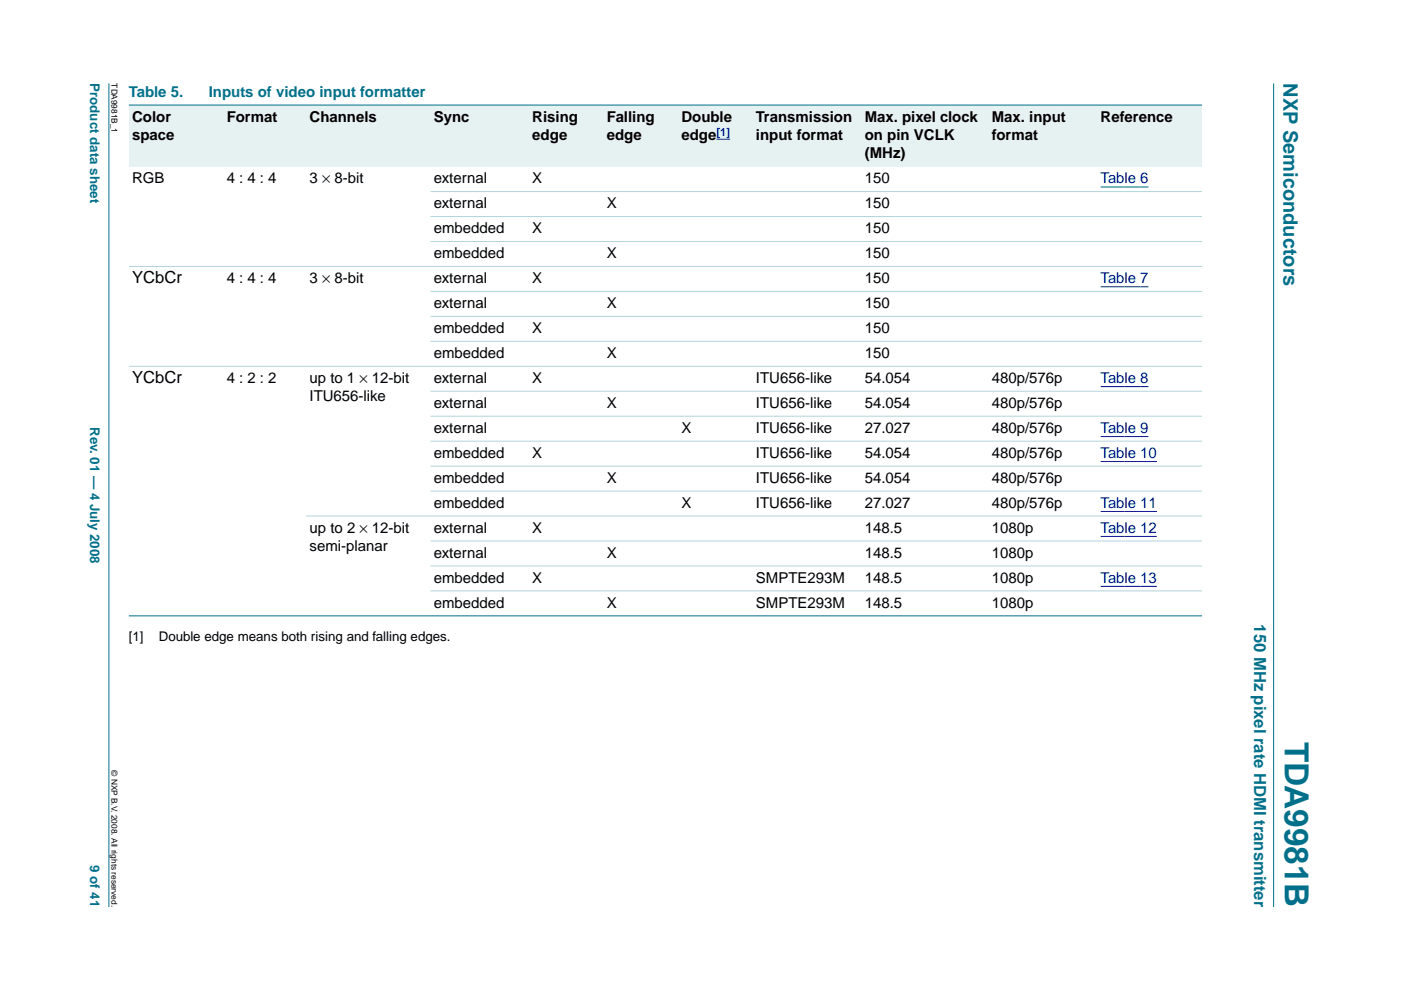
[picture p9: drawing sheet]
<svg xmlns="http://www.w3.org/2000/svg" width="297mm" height="210mm" viewBox="0 0 297 210" stroke-linecap="round" stroke-linejoin="round" font-family="sans-serif">
<defs><g id="words">
<text font-size="7.1" fill="#00708a" x="272.4" y="157.3" transform="rotate(90 272.4 157.3)">TDA9981B</text>
<text font-size="4.2" fill="#00708a" x="272.2" y="17.7" transform="rotate(90 272.2 17.7)">NXP Semiconductors</text>
<g font-size="3.5">
<text x="28" y="60">YCbCr</text>
<text x="28" y="81.2">YCbCr</text>
</g>
<text font-size="3.5" fill="#00708a" x="265.9" y="132.4" transform="rotate(90 265.9 132.4)">150 MHz pixel rate HDMI transmitter</text>
<g font-size="3.2" fill="#00708a">
<text x="27.3" y="20.5">Table 5.</text>
<text x="44.3" y="20.5">Inputs of video input formatter</text>
</g>
<g font-size="3.2">
<text x="28" y="25.8">Color</text>
<text x="28" y="29.7">space</text>
<text x="48.1" y="25.8">Format</text>
<text x="65.6" y="25.8">Channels</text>
<text x="92" y="25.8">Sync</text>
<text x="112.8" y="25.8">Rising</text>
<text x="112.8" y="29.7">edge</text>
<text x="128.7" y="25.8">Falling</text>
<text x="128.7" y="29.7">edge</text>
<text x="144.5" y="25.8">Double</text>
<text x="144.5" y="29.7">edge</text>
<text x="160.3" y="25.8">Transmission</text>
<text x="160.3" y="29.7">input format</text>
<text x="183.4" y="25.8">Max. pixel clock</text>
<text x="183.4" y="29.7">on pin VCLK</text>
<text x="210.3" y="25.8">Max. input</text>
<text x="210.3" y="29.7">format</text>
<text x="233.4" y="25.8">Reference</text>
<text x="183.4" y="33.6">(MHz)</text>
<text x="28" y="38.9">RGB</text>
<text x="48.1" y="38.9">4 : 4 : 4</text>
<text x="65.6" y="38.9">3 × 8-bit</text>
<text x="92" y="38.9">external</text>
<text x="112.8" y="38.9">X</text>
<text x="183.4" y="38.9">150</text>
<text x="92" y="44.1">external</text>
<text x="128.7" y="44.1">X</text>
<text x="183.4" y="44.1">150</text>
<text x="92" y="49.4">embedded</text>
<text x="112.8" y="49.4">X</text>
<text x="183.4" y="49.4">150</text>
<text x="92" y="54.7">embedded</text>
<text x="128.7" y="54.7">X</text>
<text x="183.4" y="54.7">150</text>
<text x="48.1" y="60">4 : 4 : 4</text>
<text x="65.6" y="60">3 × 8-bit</text>
<text x="92" y="65.3">external</text>
<text x="92" y="60">external</text>
<text x="112.8" y="60">X</text>
<text x="128.7" y="65.3">X</text>
<text x="183.4" y="65.3">150</text>
<text x="183.4" y="60">150</text>
<text x="92" y="70.6">embedded</text>
<text x="112.8" y="70.6">X</text>
<text x="183.4" y="70.6">150</text>
<text x="92" y="75.9">embedded</text>
<text x="128.7" y="75.9">X</text>
<text x="183.4" y="75.9">150</text>
<text x="48.1" y="81.2">4 : 2 : 2</text>
<text x="65.6" y="81.2">up to 1 × 12-bit</text>
<text x="92" y="81.2">external</text>
<text x="112.8" y="81.2">X</text>
<text x="160.3" y="81.2">ITU656-like</text>
<text x="183.4" y="81.2">54.054</text>
<text x="210.3" y="81.2">480p/576p</text>
<text x="65.6" y="85.1">ITU656-like</text>
<text x="92" y="86.5">external</text>
<text x="128.7" y="86.5">X</text>
<text x="160.3" y="86.5">ITU656-like</text>
<text x="183.4" y="86.5">54.054</text>
<text x="210.3" y="86.5">480p/576p</text>
<text x="92" y="91.8">external</text>
<text x="144.5" y="91.8">X</text>
<text x="160.3" y="91.8">ITU656-like</text>
<text x="183.4" y="91.8">27.027</text>
<text x="210.3" y="91.8">480p/576p</text>
<text x="92" y="97.1">embedded</text>
<text x="112.8" y="97.1">X</text>
<text x="160.3" y="97.1">ITU656-like</text>
<text x="183.4" y="97.1">54.054</text>
<text x="210.3" y="97.1">480p/576p</text>
<text x="92" y="102.4">embedded</text>
<text x="92" y="107.6">embedded</text>
<text x="128.7" y="102.4">X</text>
<text x="144.5" y="107.6">X</text>
<text x="160.3" y="102.4">ITU656-like</text>
<text x="160.3" y="107.6">ITU656-like</text>
<text x="183.4" y="102.4">54.054</text>
<text x="183.4" y="107.6">27.027</text>
<text x="210.3" y="102.4">480p/576p</text>
<text x="210.3" y="107.6">480p/576p</text>
<text x="65.6" y="112.9">up to 2 × 12-bit</text>
<text x="92" y="112.9">external</text>
<text x="112.8" y="112.9">X</text>
<text x="183.4" y="112.9">148.5</text>
<text x="210.3" y="112.9">1080p</text>
<text x="65.6" y="116.8">semi-planar</text>
<text x="92" y="118.2">external</text>
<text x="128.7" y="118.2">X</text>
<text x="183.4" y="118.2">148.5</text>
<text x="210.3" y="118.2">1080p</text>
<text x="92" y="123.5">embedded</text>
<text x="112.8" y="123.5">X</text>
<text x="160.3" y="123.5">SMPTE293M</text>
<text x="183.4" y="123.5">148.5</text>
<text x="210.3" y="123.5">1080p</text>
<text x="92" y="128.8">embedded</text>
<text x="128.7" y="128.8">X</text>
<text x="160.3" y="128.8">SMPTE293M</text>
<text x="183.4" y="128.8">148.5</text>
<text x="210.3" y="128.8">1080p</text>
</g>
<g font-size="3.2" fill="#00f">
<text x="233.4" y="38.9">Table 6</text>
<text x="233.4" y="60">Table 7</text>
<text x="233.4" y="81.2">Table 8</text>
<text x="233.4" y="91.8">Table 9</text>
<text x="233.4" y="97.1">Table 10</text>
<text x="233.4" y="107.6">Table 11</text>
<text x="233.4" y="112.9">Table 12</text>
<text x="233.4" y="123.5">Table 13</text>
</g>
<g font-size="2.8" fill="#00708a">
<text x="19.1" y="17.7" transform="rotate(90 19.1 17.7)">Product data sheet</text>
<text x="19.1" y="90.5" transform="rotate(90 19.1 90.5)">Rev. 01 — 4 July 2008</text>
<text x="19.1" y="183.4" transform="rotate(90 19.1 183.4)">9 of 41</text>
</g>
<g font-size="2.8">
<text x="27.3" y="136">[1]</text>
<text x="33.7" y="136">Double edge means both rising and falling edges.</text>
</g>
<text font-size="2.4" fill="#00f" x="151.9" y="28.7">[1]</text>
<g font-size="1.8">
<text x="23.7" y="17.7" transform="rotate(90 23.7 17.7)">TDA9981B_1</text>
<text x="23.7" y="163.3" transform="rotate(90 23.7 163.3)">© NXP B.V. 2008. All rights reserved.</text>
</g>
</g></defs>
<g fill="#00708a" stroke="#00708a" stroke-width=".21">
<path d="M23.1 17.7v174.6z"/>
<path d="M270 17.7v174.6z"/>
</g>
<g fill="#e6f2f2">
<path d="M27.3 22.3h20.1v13h-20.1z" fill-rule="evenodd"/>
<path d="M47.4 22.3h17.5v13h-17.5z" fill-rule="evenodd"/>
<path d="M64.9 22.3h26.4v13h-26.4z" fill-rule="evenodd"/>
<path d="M91.3 22.3h20.8v13h-20.8z" fill-rule="evenodd"/>
<path d="M112.1 22.3h15.9v13h-15.9z" fill-rule="evenodd"/>
<path d="M128 22.3h15.8v13h-15.8z" fill-rule="evenodd"/>
<path d="M143.8 22.3h15.8v13h-15.8z" fill-rule="evenodd"/>
</g>
<path d="M151.9 29.5h2.9z" fill="#00f" stroke="#00f" stroke-width=".21"/>
<g fill="#e6f2f2">
<path d="M159.6 22.3h23v13h-23z" fill-rule="evenodd"/>
<path d="M182.6 22.3h27v13h-27z" fill-rule="evenodd"/>
<path d="M209.6 22.3h23.1v13h-23.1z" fill-rule="evenodd"/>
<path d="M232.7 22.3h22.2v13h-22.2z" fill-rule="evenodd"/>
</g>
<path d="M233.4 39.6h10.1M233.4 60.8h10.1M233.4 82h10.1M233.4 92.6h10.1M233.4 97.9h11.9M233.4 108.4h11.9M233.4 113.7h11.9M233.4 124.3h11.9" fill="none" stroke="#00f" stroke-width=".21"/>
<g fill="#00708a" stroke="#00708a" stroke-width=".21">
<path d="M27.3 22.3h227.6z"/>
<path d="M27.3 130.6h227.6z"/>
</g>
<g fill="#b3d4db" stroke="#b3d4db" stroke-width=".21">
<path d="M91.3 40.6h163.6z"/>
<path d="M91.3 45.9h163.6z"/>
<path d="M91.3 51.2h163.6z"/>
<path d="M27.3 56.5h227.6z"/>
<path d="M91.3 61.8h163.6z"/>
<path d="M91.3 67.1h163.6z"/>
<path d="M91.3 72.4h163.6z"/>
<path d="M27.3 77.7h227.6z"/>
<path d="M91.3 83h163.6z"/>
<path d="M91.3 88.2h163.6z"/>
<path d="M91.3 93.5h163.6z"/>
<path d="M91.3 98.8h163.6z"/>
<path d="M91.3 104.1h163.6z"/>
<path d="M64.9 109.4h190z"/>
<path d="M91.3 114.7h163.6z"/>
<path d="M91.3 120h163.6z"/>
<path d="M91.3 125.3h163.6z"/>
</g>
<use href="#words"/>
</svg>
